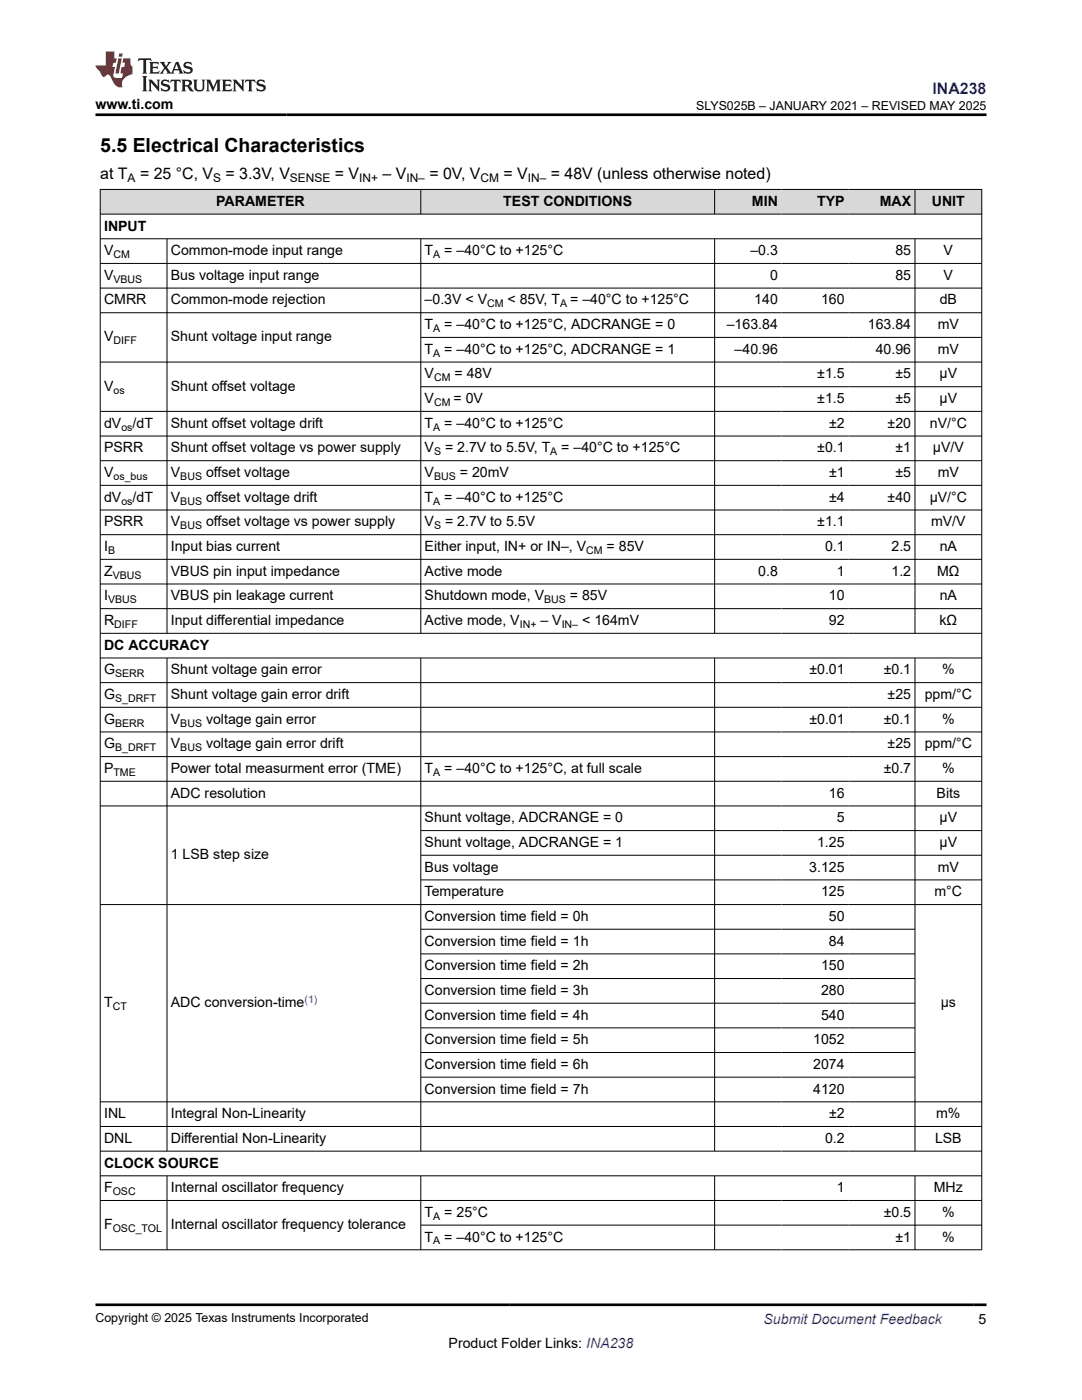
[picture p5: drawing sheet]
<svg xmlns="http://www.w3.org/2000/svg" width="216mm" height="279mm" viewBox="0 0 216 279" stroke-linecap="round" stroke-linejoin="round" font-family="sans-serif">
<defs><g id="words">
<text font-size="3.9" x="20" y="30.3">5.5 Electrical Characteristics</text>
<text font-size="3.2" fill="#00f" x="186.1" y="18.7">INA238</text>
<g font-size="3.2">
<text x="20" y="35.7">at T</text>
<text x="27.9" y="35.7">= 25 °C, V</text>
<text x="45" y="35.7">= 3.3V, V</text>
<text x="66.8" y="35.7">= V</text>
<text x="76.3" y="35.7">– V</text>
<text x="85.7" y="35.7">= 0V, V</text>
<text x="100.5" y="35.7">= V</text>
<text x="109.9" y="35.7">= 48V (unless otherwise noted)</text>
</g>
<g font-size="2.8">
<text x="19" y="21.8">www.ti.com</text>
<text x="43.2" y="41.1">PARAMETER</text>
<text x="100.4" y="41.1">TEST CONDITIONS</text>
<text x="150" y="41.1">MIN</text>
<text x="163.1" y="41.1">TYP</text>
<text x="175.5" y="41.1">MAX</text>
<text x="185.9" y="41.1">UNIT</text>
<text x="20.8" y="46">INPUT</text>
<text x="20.8" y="50.9">V</text>
<text x="34.1" y="50.9">Common-mode input range</text>
<text x="84.7" y="50.9">T</text>
<text x="88.7" y="50.9">= –40°C to +125°C</text>
<text x="149.7" y="50.9">–0.3</text>
<text x="178.7" y="50.9">85</text>
<text x="188.3" y="50.9">V</text>
<text x="20.8" y="55.8">V</text>
<text x="34.1" y="55.8">Bus voltage input range</text>
<text x="153.6" y="55.8">0</text>
<text x="178.7" y="55.8">85</text>
<text x="188.3" y="55.8">V</text>
<text x="20.8" y="60.8">CMRR</text>
<text x="34.1" y="60.8">Common-mode rejection</text>
<text x="84.7" y="60.8">–0.3V &lt; V</text>
<text x="84.7" y="65.7">T</text>
<text x="88.7" y="65.7">= –40°C to +125°C, ADCRANGE = 0</text>
<text x="101.3" y="60.8">&lt; 85V, T</text>
<text x="113.8" y="60.8">= –40°C to +125°C</text>
<text x="145" y="65.7">–163.84</text>
<text x="150.5" y="60.8">140</text>
<text x="163.8" y="60.8">160</text>
<text x="173.2" y="65.7">163.84</text>
<text x="187.1" y="65.7">mV</text>
<text x="187.5" y="60.8">dB</text>
<text x="20.8" y="68.1">V</text>
<text x="34.1" y="68.1">Shunt voltage input range</text>
<text x="84.7" y="70.6">T</text>
<text x="88.7" y="70.6">= –40°C to +125°C, ADCRANGE = 1</text>
<text x="146.6" y="70.6">–40.96</text>
<text x="174.7" y="70.6">40.96</text>
<text x="187.1" y="70.6">mV</text>
<text x="20.8" y="78">V</text>
<text x="34.1" y="78">Shunt offset voltage</text>
<text x="84.7" y="75.5">V</text>
<text x="90.7" y="75.5">= 48V</text>
<text x="163.1" y="75.5">±1.5</text>
<text x="178.7" y="75.5">±5</text>
<text x="187.5" y="75.5">µV</text>
<text x="84.7" y="80.5">V</text>
<text x="90.5" y="80.5">= 0V</text>
<text x="163.1" y="80.5">±1.5</text>
<text x="178.7" y="80.5">±5</text>
<text x="187.5" y="80.5">µV</text>
<text x="20.8" y="85.4">dV</text>
<text x="26.5" y="85.4">/dT</text>
<text x="34.1" y="85.4">Shunt offset voltage drift</text>
<text x="84.7" y="85.4">T</text>
<text x="88.7" y="85.4">= –40°C to +125°C</text>
<text x="165.4" y="85.4">±2</text>
<text x="177.1" y="85.4">±20</text>
<text x="185.5" y="85.4">nV/°C</text>
<text x="20.8" y="90.3">PSRR</text>
<text x="20.8" y="95.2">V</text>
<text x="34.1" y="90.3">Shunt offset voltage vs power supply</text>
<text x="34.1" y="95.2">V</text>
<text x="41.1" y="95.2">offset voltage</text>
<text x="84.7" y="90.3">V</text>
<text x="84.7" y="95.2">V</text>
<text x="88.8" y="90.3">= 2.7V to 5.5V, T</text>
<text x="91.7" y="95.2">= 20mV</text>
<text x="112" y="90.3">= –40°C to +125°C</text>
<text x="163.1" y="90.3">±0.1</text>
<text x="165.4" y="95.2">±1</text>
<text x="178.7" y="90.3">±1</text>
<text x="178.7" y="95.2">±5</text>
<text x="186.1" y="90.3">µV/V</text>
<text x="187.1" y="95.2">mV</text>
<text x="20.8" y="100.1">dV</text>
<text x="26.5" y="100.1">/dT</text>
<text x="34.1" y="100.1">V</text>
<text x="41.1" y="100.1">offset voltage drift</text>
<text x="84.7" y="100.1">T</text>
<text x="88.7" y="100.1">= –40°C to +125°C</text>
<text x="165.4" y="100.1">±4</text>
<text x="177.1" y="100.1">±40</text>
<text x="185.5" y="100.1">µV/°C</text>
<text x="20.8" y="105.1">PSRR</text>
<text x="34.1" y="105.1">V</text>
<text x="41.1" y="105.1">offset voltage vs power supply</text>
<text x="84.7" y="105.1">V</text>
<text x="88.8" y="105.1">= 2.7V to 5.5V</text>
<text x="163.1" y="105.1">±1.1</text>
<text x="185.8" y="105.1">mV/V</text>
<text x="20.8" y="110">I</text>
<text x="34.1" y="110">Input bias current</text>
<text x="84.7" y="110">Either input, IN+ or IN–, V</text>
<text x="121" y="110">= 85V</text>
<text x="164.6" y="110">0.1</text>
<text x="177.9" y="110">2.5</text>
<text x="187.5" y="110">nA</text>
<text x="20.8" y="114.9">Z</text>
<text x="20.8" y="119.8">I</text>
<text x="34.1" y="114.9">VBUS pin input impedance</text>
<text x="34.1" y="119.8">VBUS pin leakage current</text>
<text x="84.7" y="114.9">Active mode</text>
<text x="84.7" y="119.8">Shutdown mode, V</text>
<text x="113.7" y="119.8">= 85V</text>
<text x="151.3" y="114.9">0.8</text>
<text x="165.4" y="119.8">10</text>
<text x="167" y="114.9">1</text>
<text x="177.9" y="114.9">1.2</text>
<text x="187" y="114.9">MΩ</text>
<text x="187.5" y="119.8">nA</text>
<text x="20.8" y="124.7">R</text>
<text x="34.1" y="124.7">Input differential impedance</text>
<text x="84.7" y="124.7">Active mode, V</text>
<text x="107.8" y="124.7">– V</text>
<text x="116.2" y="124.7">&lt; 164mV</text>
<text x="165.4" y="124.7">92</text>
<text x="187.5" y="124.7">kΩ</text>
<text x="20.8" y="129.7">DC ACCURACY</text>
<text x="20.8" y="134.6">G</text>
<text x="34.1" y="134.6">Shunt voltage gain error</text>
<text x="161.5" y="134.6">±0.01</text>
<text x="176.3" y="134.6">±0.1</text>
<text x="188" y="134.6">%</text>
<text x="20.8" y="139.5">G</text>
<text x="34.1" y="139.5">Shunt voltage gain error drift</text>
<text x="177.1" y="139.5">±25</text>
<text x="184.5" y="139.5">ppm/°C</text>
<text x="20.8" y="144.4">G</text>
<text x="20.8" y="149.4">G</text>
<text x="34.1" y="144.4">V</text>
<text x="34.1" y="149.4">V</text>
<text x="41.1" y="144.4">voltage gain error</text>
<text x="41.1" y="149.4">voltage gain error drift</text>
<text x="161.5" y="144.4">±0.01</text>
<text x="176.3" y="144.4">±0.1</text>
<text x="177.1" y="149.4">±25</text>
<text x="184.5" y="149.4">ppm/°C</text>
<text x="188" y="144.4">%</text>
<text x="20.8" y="154.3">P</text>
<text x="34.1" y="154.3">Power total measurment error (TME)</text>
<text x="84.7" y="154.3">T</text>
<text x="88.7" y="154.3">= –40°C to +125°C, at full scale</text>
<text x="176.3" y="154.3">±0.7</text>
<text x="188" y="154.3">%</text>
<text x="34.1" y="159.2">ADC resolution</text>
<text x="165.4" y="159.2">16</text>
<text x="186.9" y="159.2">Bits</text>
<text x="84.7" y="164.1">Shunt voltage, ADCRANGE = 0</text>
<text x="167" y="164.1">5</text>
<text x="187.5" y="164.1">µV</text>
<text x="34.1" y="171.5">1 LSB step size</text>
<text x="84.7" y="169">Shunt voltage, ADCRANGE = 1</text>
<text x="84.7" y="174">Bus voltage</text>
<text x="161.5" y="174">3.125</text>
<text x="163" y="169">1.25</text>
<text x="187.1" y="174">mV</text>
<text x="187.5" y="169">µV</text>
<text x="84.7" y="178.9">Temperature</text>
<text x="163.8" y="178.9">125</text>
<text x="186.5" y="178.9">m°C</text>
<text x="84.7" y="183.8">Conversion time field = 0h</text>
<text x="165.4" y="183.8">50</text>
<text x="84.7" y="188.7">Conversion time field = 1h</text>
<text x="165.4" y="188.7">84</text>
<text x="84.7" y="193.6">Conversion time field = 2h</text>
<text x="163.8" y="193.6">150</text>
<text x="20.8" y="201">T</text>
<text x="34.1" y="201">ADC conversion-time</text>
<text x="84.7" y="198.6">Conversion time field = 3h</text>
<text x="84.7" y="203.5">Conversion time field = 4h</text>
<text x="163.8" y="198.6">280</text>
<text x="163.8" y="203.5">540</text>
<text x="187.7" y="201">µs</text>
<text x="84.7" y="208.4">Conversion time field = 5h</text>
<text x="162.3" y="208.4">1052</text>
<text x="84.7" y="213.3">Conversion time field = 6h</text>
<text x="162.3" y="213.3">2074</text>
<text x="84.7" y="218.2">Conversion time field = 7h</text>
<text x="162.3" y="218.2">4120</text>
<text x="20.8" y="223.2">INL</text>
<text x="34.1" y="223.2">Integral Non-Linearity</text>
<text x="165.4" y="223.2">±2</text>
<text x="186.8" y="223.2">m%</text>
<text x="20.8" y="228.1">DNL</text>
<text x="20.8" y="233">CLOCK SOURCE</text>
<text x="34.1" y="228.1">Differential Non-Linearity</text>
<text x="164.6" y="228.1">0.2</text>
<text x="186.6" y="228.1">LSB</text>
<text x="20.8" y="237.9">F</text>
<text x="34.1" y="237.9">Internal oscillator frequency</text>
<text x="167" y="237.9">1</text>
<text x="186.3" y="237.9">MHz</text>
<text x="20.8" y="245.3">F</text>
<text x="34.1" y="245.3">Internal oscillator frequency tolerance</text>
<text x="84.7" y="242.9">T</text>
<text x="88.7" y="242.9">= 25°C</text>
<text x="176.3" y="242.9">±0.5</text>
<text x="188" y="242.9">%</text>
<text x="84.7" y="247.8">T</text>
<text x="88.7" y="247.8">= –40°C to +125°C</text>
<text x="178.7" y="247.8">±1</text>
<text x="188" y="247.8">%</text>
<text x="89.5" y="269">Product Folder Links: INA238</text>
<text x="195.3" y="264.2">5</text>
</g>
<text font-size="2.8" fill="#00f" x="152.4" y="264.2">Submit Document Feedback</text>
<g font-size="2.5">
<text x="138.9" y="21.9">SLYS025B – JANUARY 2021 – REVISED MAY 2025</text>
<text x="19" y="263.9">Copyright © 2025 Texas Instruments Incorporated</text>
</g>
<g font-size="2.4">
<text x="25.5" y="36.3">A</text>
<text x="42.5" y="36.3">S</text>
<text x="57.9" y="36.3">SENSE</text>
<text x="71.7" y="36.3">IN+</text>
<text x="81.1" y="36.3">IN–</text>
<text x="95.9" y="36.3">CM</text>
<text x="105.3" y="36.3">IN–</text>
</g>
<g font-size="2.1">
<text x="22.6" y="51.5">CM</text>
<text x="86.5" y="51.5">A</text>
<text x="22.6" y="56.4">VBUS</text>
<text x="97.2" y="61.3">CM</text>
<text x="111.8" y="61.3">A</text>
<text x="22.6" y="68.7">DIFF</text>
<text x="86.5" y="66.3">A</text>
<text x="86.5" y="71.2">A</text>
<text x="86.6" y="76.1">CM</text>
<text x="22.6" y="78.6">os</text>
<text x="86.6" y="81">CM</text>
<text x="24.2" y="85.9">os</text>
<text x="86.5" y="85.9">A</text>
<text x="22.6" y="95.8">os_bus</text>
<text x="36" y="95.8">BUS</text>
<text x="86.6" y="90.9">S</text>
<text x="86.6" y="95.8">BUS</text>
<text x="109.8" y="90.9">A</text>
<text x="24.2" y="100.7">os</text>
<text x="36" y="100.7">BUS</text>
<text x="86.5" y="100.7">A</text>
<text x="36" y="105.6">BUS</text>
<text x="86.6" y="105.6">S</text>
<text x="21.6" y="110.5">B</text>
<text x="117" y="110.5">CM</text>
<text x="22.5" y="115.5">VBUS</text>
<text x="21.6" y="120.4">VBUS</text>
<text x="22.8" y="125.3">DIFF</text>
<text x="103.7" y="125.3">IN+</text>
<text x="108.6" y="120.4">BUS</text>
<text x="112.1" y="125.3">IN–</text>
<text x="23" y="135.2">SERR</text>
<text x="23" y="140.1">S_DRFT</text>
<text x="23" y="145">BERR</text>
<text x="23" y="149.9">B_DRFT</text>
<text x="36" y="145">BUS</text>
<text x="36" y="149.9">BUS</text>
<text x="22.6" y="154.8">TME</text>
<text x="86.5" y="154.8">A</text>
<text x="22.5" y="201.6">CT</text>
<text x="22.5" y="238.5">OSC</text>
<text x="22.5" y="245.9">OSC_TOL</text>
<text x="86.5" y="243.4">A</text>
<text x="86.5" y="248.3">A</text>
</g>
<text font-size="2.1" fill="#00f" x="60.8" y="200.1">(1)</text>
</g></defs>
<g fill="#d8d8d8">
<path d="M20 37.8h175.9v4.9h-175.9z" fill-rule="evenodd"/>
<path d="M20.1 37.9h63.8v4.8h-63.8z" fill-rule="evenodd"/>
<path d="M84 37.9h58.5v4.8h-58.5z" fill-rule="evenodd"/>
<path d="M142.7 37.9h13.2v4.8h-13.2z" fill-rule="evenodd"/>
<path d="M155.9 37.9h13.3v4.8h-13.3z" fill-rule="evenodd"/>
<path d="M169.2 37.9h13.3v4.8h-13.3z" fill-rule="evenodd"/>
<path d="M182.6 37.9h13.2v4.8h-13.2z" fill-rule="evenodd"/>
</g>
<g fill="none" stroke="#000" stroke-width=".2">
<path d="M19.9 37.8h176.1M20 37.7v211.8M84 37.7v5.1M142.6 37.7v5.1M182.6 37.7v5.1M195.9 37.7v211.8M19.9 42.7h176.1M19.9 47.7h176.1M19.9 52.6h176.1M19.9 57.5h176.1M33.3 47.7v78.8M84 47.7v78.8"/>
<path d="M142.6 47.7v78.8M182.6 47.7v78.8M19.9 62.4h176.1M19.9 72.3h176.1M84 67.3h112M84 77.2h112M19.9 82.1h176.1M19.9 87h176.1M19.9 91.9h176.1M19.9 96.9h176.1M19.9 101.8h176.1M19.9 106.7h176.1"/>
<path d="M19.9 111.6h176.1M19.9 116.5h176.1M19.9 121.5h176.1M19.9 126.4h176.1M19.9 131.3h176.1M19.9 136.2h176.1M33.3 131.3v98.5M84 131.3v98.5M142.6 131.3v98.5M182.6 131.3v98.5M19.9 141.2h176.1M19.9 146.1h176.1"/>
<path d="M19.9 151h176.1M19.9 155.9h176.1M19.9 160.8h176.1M84 165.8h112M84 170.7h112M84 175.6h112M19.9 180.5h176.1M84 185.4h98.6M84 190.4h98.6M84 195.3h98.6M19.9 219.9h176.1M84 200.2h98.6"/>
<path d="M84 205.1h98.6M84 210.1h98.6M84 215h98.6M19.9 224.8h176.1M19.9 229.7h176.1M19.9 234.7h176.1M19.9 239.6h176.1M33.3 234.7v14.8M84 234.7v14.8M142.6 234.7v14.8M182.6 234.7v14.8M19.9 249.4h176.1"/>
<path d="M84 244.5h112"/>
</g>
<path d="M27.7 11.6l-.2 .6 .5-.2h.6v.1v2.2l-.2 .4h1l-.2-.4v-2.2v-.1h.5l.5 .2-.1-.6zM29.8 12.4l.2 .3v1.6l-.2 .4h1.9l.1-.6a1.08 1.08 0 0 1-1.3 .2v-.7h.6l.4 .2v-.7l-.4 .2h-.6v-.5l.2-.2a1 1 0 0 1 1 .3l-.1-.5zM31.8 12.4l1 1.1-1 1.2h.9l-.2-.2 .4-.8 .5 .8-.2 .2h1.6l-.2-.2 .1-.5h1l.1 .5-.1 .2h.9l-.2-.4-.8-1.9h-.5l-1 2.1-.8-1.1 .9-1h-.8l.2 .2-.5 .6-.3-.6 .1-.2zM35.2 12.8l.4 1h-.8zM36.8 12.5a.65 .65 0 0 0-.2 .7 .65 .65 0 0 0 .6 .5l.7 .1 .1 .3a.79 .79 0 0 1-.7 .4 .79 .79 0 0 1-.7-.5l.1 .7 .2-.1a.93 .93 0 0 0 1.1 0 .93 .93 0 0 0 .4-.9 1.46 1.46 0 0 0-1.2-.6l-.1-.3a1.09 1.09 0 0 1 1.2 .2l-.2-.6-.1 .1-.6-.2zM28.4 15.2l.2 .4v2.2l-.2 .4h1l-.2-.4v-2.2l.2-.4zM29.6 15.9l.2 .4v1.5l-.2 .4h.8l-.3-.4v-1.3l1.7 1.8v-2l.2-.4h-.8l.2 .2 .1 1.1-1.2-1.3zM32.3 16a.65 .65 0 0 0-.2 .8 .65 .65 0 0 0 .7 .4l.6 .2 .1 .2a.79 .79 0 0 1-.7 .4 .79 .79 0 0 1-.7-.5l.1 .7 .2-.1a.93 .93 0 0 0 1.1 .1 .93 .93 0 0 0 .4-1 1.46 1.46 0 0 0-1.2-.5l-.1-.4a1.09 1.09 0 0 1 1.2 .2l-.2-.6-.1 .1-.6-.1zM34.1 15.9l-.1 .6a.63 .63 0 0 1 .7-.3l.1 1.6-.3 .4h1l-.2-.4v-1.6a.66 .66 0 0 1 .8 .3l-.1-.6zM36.2 15.9l.2 .4v1.5l-.2 .4h.9l-.2-.2v-.7h.5l.1 .2a.79 .79 0 0 0 1.2 .6l-1-.9a.61 .61 0 0 0 .6-.6 .61 .61 0 0 0-.5-.7zM36.9 16.2h.2a.47 .47 0 0 1 .5 .1 .47 .47 0 0 1 .1 .5l-.2 .1-.6 .1zM38.5 15.9l.2 .2a2.27 2.27 0 0 0 .4 2 1.04 1.04 0 0 0 1.7-.7v-1.3l.2-.2h-.8l.2 .4v1.1a.6 .6 0 0 1-.6 .6 .6 .6 0 0 1-.6-.6v-1.1l.3-.4zM41.1 15.9l.2 .4v1.5l-.2 .4h.7l-.2-.4v-1.4l.9 1.9 .8-1.9v1.4l-.2 .4h1l-.3-.4v-1.5l.3-.4h-.8l-.7 1.5-.7-1.5zM44.3 15.9l.2 .4v1.5l-.2 .4h1.9l.1-.6a1.09 1.09 0 0 1-1.3 .2v-.7h.6l.4 .2v-.6l-.4 .2h-.6v-.6l.2-.1a1.01 1.01 0 0 1 1 .3l-.1-.6zM46.4 15.9l.3 .4v1.5l-.3 .4h.8l-.2-.4v-1.3l1.6 1.8v-2l.2-.4h-.7l.2 .2v1.1l-1.2-1.3zM49 15.9l-.1 .6a.63 .63 0 0 1 .8-.3v1.6l-.3 .4h1l-.2-.4v-1.6a.66 .66 0 0 1 .8 .3l-.1-.6zM51.4 16a.65 .65 0 0 0-.2 .8 .65 .65 0 0 0 .6 .4l.6 .2 .2 .2a.79 .79 0 0 1-.8 .4 .79 .79 0 0 1-.6-.5l.1 .7 .2-.1a.93 .93 0 0 0 1 .1 .93 .93 0 0 0 .5-1 1.46 1.46 0 0 0-1.3-.5l-.1-.4a1.09 1.09 0 0 1 1.3 .2l-.2-.6-.2 .1-.5-.1z" fill="#231f20"/>
<path d="M21.1 10.3v2.7h-2.1l.1 .4 .9 1a.95 .95 0 0 0 .9 .9 .59 .59 0 0 1 .6-.4 .59 .59 0 0 1 .5 .3l.4 .8a1.59 1.59 0 0 0 2.1 1.4 1.61 1.61 0 0 1 1-2.3l1-.3-.1-1.5a1.59 1.59 0 0 1-.4-1.7h-1.4l-.2 .9h.5l-.1 .9h-.5l-.2 .9v.3l.4 .1-.2 .9h-.6a.73 .73 0 0 1-1.1-.7l.3-1.5h-.5l.2-.9h.5l.2-.9h-.5v-1.3zM23.6 11.6l-.6 3.1h.7l.6-3.1zM23.8 10.7l-.1 .6h.7l.1-.6z" fill="#ed1c24"/>
<path d="M19 22.9h177.8M19 260.4h177.8" fill="none" stroke="#000" stroke-width=".53"/>
<use href="#words"/>
</svg>
